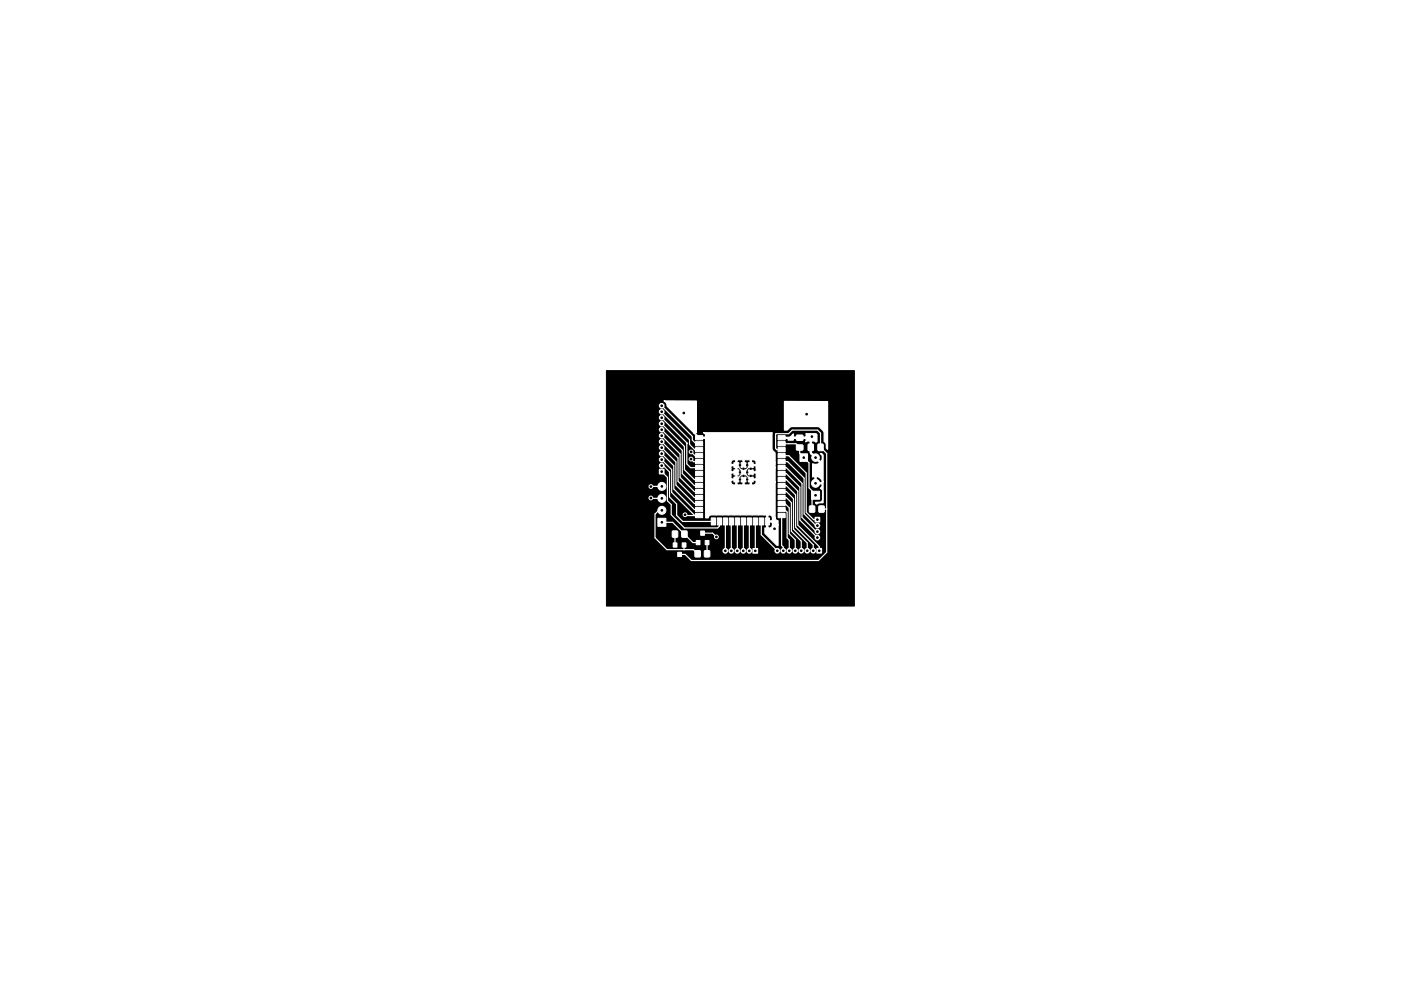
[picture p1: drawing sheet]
<svg xmlns="http://www.w3.org/2000/svg" width="297mm" height="210mm" viewBox="0 0 297 210" stroke-linecap="round" stroke-linejoin="round" font-family="sans-serif">
<g fill="#000" stroke="#000" stroke-width=".21">
<path d="M128.6 78.6h52.5v50h-52.5z"/>
<circle cx="140.3" cy="92.4" r=".17"/>
<circle cx="140.3" cy="93.7" r=".17"/>
<circle cx="140.3" cy="89.9" r=".17"/>
<circle cx="140.3" cy="86.1" r=".17"/>
<circle cx="140.3" cy="87.4" r=".17"/>
<circle cx="140.3" cy="95" r=".17"/>
<circle cx="140.3" cy="97.5" r=".17"/>
<circle cx="140.3" cy="98.8" r=".17"/>
<circle cx="140.3" cy="91.2" r=".17"/>
<circle cx="140.3" cy="88.6" r=".17"/>
<circle cx="140.3" cy="96.2" r=".17"/>
<circle cx="145" cy="87.6" r=".17"/>
<circle cx="146.5" cy="97.4" r=".17"/>
<circle cx="146.5" cy="95.9" r=".17"/>
<circle cx="156.9" cy="98.7" r=".15"/>
<circle cx="157.7" cy="99.5" r=".15"/>
<circle cx="158.4" cy="98.7" r=".15"/>
<circle cx="159.2" cy="99.5" r=".15"/>
<circle cx="170.4" cy="97.1" r=".17"/>
<circle cx="171" cy="87.9" r=".17"/>
<circle cx="172.1" cy="92.6" r=".17"/>
<circle cx="172.9" cy="97.1" r=".17"/>
<circle cx="138" cy="105.7" r=".17"/>
<circle cx="138" cy="103.2" r=".17"/>
<circle cx="140.3" cy="100.1" r=".17"/>
<circle cx="140.3" cy="103.2" r=".18"/>
<circle cx="140.3" cy="108.3" r=".18"/>
<circle cx="140.3" cy="110.8" r=".18"/>
<circle cx="140.3" cy="105.7" r=".18"/>
<circle cx="145.2" cy="109.2" r=".17"/>
<circle cx="151.9" cy="113.9" r=".17"/>
<circle cx="153.8" cy="116.9" r=".17"/>
<circle cx="155.1" cy="116.9" r=".17"/>
<circle cx="156.3" cy="116.9" r=".17"/>
<circle cx="156.9" cy="101.7" r=".15"/>
<circle cx="156.9" cy="100.2" r=".15"/>
<circle cx="157.6" cy="116.9" r=".17"/>
<circle cx="157.7" cy="101" r=".15"/>
<circle cx="158.4" cy="101.7" r=".15"/>
<circle cx="158.4" cy="100.2" r=".15"/>
<circle cx="158.9" cy="116.9" r=".17"/>
<circle cx="159.2" cy="101" r=".15"/>
<circle cx="160.1" cy="116.9" r=".17"/>
<circle cx="164.2" cy="112.2" r=".17"/>
<circle cx="164.8" cy="116.8" r=".17"/>
<circle cx="166.1" cy="116.8" r=".17"/>
<circle cx="167.3" cy="116.8" r=".17"/>
<circle cx="168.6" cy="116.8" r=".17"/>
<circle cx="169.9" cy="116.8" r=".17"/>
<circle cx="171.2" cy="116.8" r=".17"/>
<circle cx="172.4" cy="116.8" r=".17"/>
<circle cx="172.9" cy="102.5" r=".17"/>
<circle cx="172.9" cy="105.1" r=".17"/>
<circle cx="173.3" cy="114.1" r=".17"/>
<circle cx="173.3" cy="111.5" r=".17"/>
<circle cx="173.3" cy="110.2" r=".17"/>
<circle cx="173.3" cy="112.8" r=".17"/>
<circle cx="173.7" cy="116.8" r=".17"/>
</g>
<g fill="#fff" stroke="#fff" stroke-width=".21">
<path d="M169.6 96.3h1.6v1.6h-1.6z"/>
<path d="M155.6 101.2h1.1v1.1h-1.1z"/>
<path d="M157.1 101.2h1.1v1.1h-1.1z"/>
<path d="M158.7 101.2h1v1.1h-1z"/>
<path d="M155.6 99.7h1.1v1h-1.1z"/>
<path d="M157.1 99.7h1.1v1h-1.1z"/>
<path d="M158.7 99.7h1v1h-1z"/>
<path d="M155.6 98.2h1.1v1h-1.1z"/>
<path d="M157.1 98.2h1.1v1h-1.1z"/>
<path d="M158.7 98.2h1v1h-1z"/>
<path d="M150.8 109.9h.9v1.5h-.9z"/>
<path d="M152.1 109.9h.9v1.5h-.9z"/>
<path d="M153.3 109.9h.9v1.5h-.9z"/>
<path d="M154.6 109.9h.9v1.5h-.9z"/>
<path d="M155.9 109.9h.9v1.5h-.9z"/>
<path d="M157.2 109.9h.9v1.5h-.9z"/>
<path d="M158.4 109.9h.9v1.5h-.9z"/>
<path d="M159.7 109.9h.9v1.5h-.9z"/>
<path d="M161 109.9h.9v1.5h-.9z"/>
<path d="M162.2 109.9h.9v1.5h-.9z"/>
<path d="M147.5 108.9h1.5v.9h-1.5z"/>
<path d="M147.5 107.7h1.5v.9h-1.5z"/>
<path d="M147.5 106.4h1.5v.9h-1.5z"/>
<path d="M147.5 105.1h1.5v.9h-1.5z"/>
<path d="M147.5 103.9h1.5v.9h-1.5z"/>
<path d="M147.5 102.6h1.5v.9h-1.5z"/>
<path d="M147.5 101.3h1.5v.9h-1.5z"/>
<path d="M147.5 100h1.5v.9h-1.5z"/>
<path d="M147.5 98.8h1.5v.9h-1.5z"/>
<path d="M147.5 97.5h1.5v.9h-1.5z"/>
<path d="M147.5 96.2h1.5v.9h-1.5z"/>
<path d="M147.5 95h1.5v.9h-1.5z"/>
<path d="M147.5 93.7h1.5v.9h-1.5z"/>
<path d="M147.5 92.4h1.5v.9h-1.5z"/>
<path d="M165 108.9h1.5v.9h-1.5z"/>
<path d="M165 107.7h1.5v.9h-1.5z"/>
<path d="M165 106.4h1.5v.9h-1.5z"/>
<path d="M165 105.1h1.5v.9h-1.5z"/>
<path d="M165 103.9h1.5v.9h-1.5z"/>
<path d="M165 102.6h1.5v.9h-1.5z"/>
<path d="M165 101.3h1.5v.9h-1.5z"/>
<path d="M165 100h1.5v.9h-1.5z"/>
<path d="M165 98.8h1.5v.9h-1.5z"/>
<path d="M165 97.5h1.5v.9h-1.5z"/>
<path d="M165 96.2h1.5v.9h-1.5z"/>
<path d="M165 95h1.5v.9h-1.5z"/>
<path d="M165 93.7h1.5v.9h-1.5z"/>
<path d="M165 92.4h1.5v.9h-1.5z"/>
<path d="M139.5 110h1.7v1.7h-1.7z"/>
<path d="M172.8 109.7h1v1h-1z"/>
<path d="M173.2 116.3h1v1h-1z"/>
<path d="M159.6 116.4h1v1h-1z"/>
<path d="M139.8 99.6h1v1h-1z"/>
<path d="M173.7 107.4h1v1.3l-1.1-.1z"/>
<path d="M171.7 107.4h1v1.3l-1.1-.1z"/>
<path d="M147.4 116.9h1.1l-.1 1.2h-1z"/>
<path d="M149.4 116.9h1.1l-.1 1.2h-1z"/>
<path d="M144.6 112.7h1.1l-.1 1.3-1-.1z"/>
<path d="M142.6 112.7h1.1l-.1 1.3-1-.1z"/>
<path d="M148.6 112.7h.8v.9h-.8z"/>
<path d="M147.6 114.7h.8v.9h-.8z"/>
<path d="M149.5 114.7h.8v.9h-.8z"/>
<path d="M143.7 117.2h.8v.9h-.8z"/>
<path d="M144.6 115.2h.8v.9h-.8z"/>
<path d="M142.7 115.2h.8v.9h-.8z"/>
<path d="M172.1 104.2h1.7v1.7h-1.7z"/>
<path d="M171.4 94.3h1v1.3l-1-.1z"/>
<path d="M173.5 94.3h1v1.3l-1.1-.1z"/>
<path d="M168.9 92.4l1.3-.1v1.1h-1.3z"/>
<path d="M168.9 94.4h1.3v1l-1.3 .1z"/>
<circle cx="172.9" cy="97.1" r=".8"/>
<circle cx="157.7" cy="101" r=".15"/>
<circle cx="159.2" cy="101" r=".15"/>
<circle cx="157.7" cy="99.5" r=".15"/>
<circle cx="159.2" cy="99.5" r=".15"/>
<circle cx="156.9" cy="101.7" r=".15"/>
<circle cx="158.4" cy="101.7" r=".15"/>
<circle cx="156.9" cy="100.2" r=".15"/>
<circle cx="158.4" cy="100.2" r=".15"/>
<circle cx="156.9" cy="98.7" r=".15"/>
<circle cx="158.4" cy="98.7" r=".15"/>
<circle cx="140.3" cy="103.2" r=".85"/>
<circle cx="140.3" cy="105.7" r=".85"/>
<circle cx="140.3" cy="108.3" r=".85"/>
<circle cx="173.3" cy="114.1" r=".5"/>
<circle cx="173.3" cy="112.8" r=".5"/>
<circle cx="173.3" cy="111.5" r=".5"/>
<circle cx="164.8" cy="116.8" r=".5"/>
<circle cx="166.1" cy="116.8" r=".5"/>
<circle cx="167.3" cy="116.8" r=".5"/>
<circle cx="168.6" cy="116.8" r=".5"/>
<circle cx="169.9" cy="116.8" r=".5"/>
<circle cx="171.2" cy="116.8" r=".5"/>
<circle cx="172.4" cy="116.8" r=".5"/>
<circle cx="153.8" cy="116.9" r=".5"/>
<circle cx="155.1" cy="116.9" r=".5"/>
<circle cx="156.3" cy="116.9" r=".5"/>
<circle cx="157.6" cy="116.9" r=".5"/>
<circle cx="158.9" cy="116.9" r=".5"/>
<circle cx="140.3" cy="86.1" r=".5"/>
<circle cx="140.3" cy="87.4" r=".5"/>
<circle cx="140.3" cy="88.6" r=".5"/>
<circle cx="140.3" cy="89.9" r=".5"/>
<circle cx="140.3" cy="91.2" r=".5"/>
<circle cx="140.3" cy="92.4" r=".5"/>
<circle cx="140.3" cy="93.7" r=".5"/>
<circle cx="140.3" cy="95" r=".5"/>
<circle cx="140.3" cy="96.2" r=".5"/>
<circle cx="140.3" cy="97.5" r=".5"/>
<circle cx="140.3" cy="98.8" r=".5"/>
<circle cx="172.9" cy="102.5" r=".85"/>
<circle cx="151.9" cy="113.9" r=".4"/>
<circle cx="138" cy="103.2" r=".4"/>
<circle cx="146.5" cy="95.9" r=".4"/>
<circle cx="146.5" cy="97.4" r=".4"/>
<circle cx="138" cy="105.7" r=".4"/>
<circle cx="171" cy="87.9" r=".4"/>
<circle cx="172.1" cy="92.6" r=".4"/>
<circle cx="164.2" cy="112.2" r=".4"/>
<circle cx="145.2" cy="109.2" r=".4"/>
<circle cx="145" cy="87.6" r=".4"/>
</g>
<g fill="none" stroke="#fff" stroke-width=".25">
<path d="M140.3 87.4l5.9 5.9v1l1.1 1.1h.9M140.3 91.2l4.4 4.3v5l2.5 2.5h1M140.3 96.2l2.6 2.6v4.9l4.3 4.4h1M140.3 95l3 3v4.9l3.9 3.9h1M140.3 86.1l6.5 6.5v.8l.8 .7h.6M140.3 88.7l5.3 5.3v4.4l.8 .8h1.8M140.3 89.9l4.8 4.8v4.9l2.1 2.2h1M140.3 92.4l3.9 4v4.9l3 3h1M140.3 93.7l3.5 3.5v4.9l3.4 3.5h1M140.3 97.5l2.1 2.1v4.9l4.9 4.9M140.3 98.8h.3l1.4 1.3v5.3l1.5 1.5v2.4l1.3 1.3h6.5M145.6 94.1h.1"/>
<path d="M146.5 97.4l.6 .6h1.1M146.5 95.9l.8 .8h.9M147.6 95.3v.1M156.1 98.7l3.1 3M159.2 98.7l-3.1 3M165.7 95.4h-1l-.3-.3 .1-3.1h2.7l.8-.7h5.3l.7 .6v3l1.3 1.3v21l-1.8 1.7h-26.9l-1.3-1.3h-1.2M165.7 96.7h1.6l3.6 3.7v8.3l1.6 1.5h.8M165.7 98h1.3l3.5 3.4v7.6l2.5 2.5h.3M165.7 94.1h3l.9 .8v1.3l1.9 2v5.3l1.4 1.4v.4l-.7 .7v2M165.7 99.2h1l3.3 3.3v7.3l3.1 3h.2M138 105.7h2.3M140.3 100.1l1.2 1.2v4.9l.8 .9v2.1l2.8 2.8h7l.4-.4v-1"/>
<path d="M140.3 103.2h-2.3M140.3 108.3h-.6l-.8 .8v5l2.5 2.5h5.6l.9 .9M140.3 110.8h2.3l4.3 4.3h1.1M143.1 115.6h.1M143.1 113.3v2.3M145 116.6h.1M145 115.6v1M145.2 109.2l.2 .2h2.8M149 113.1h2.1l.8 .8M149.9 115.1v2.4M153.8 116.9h.1M153.8 110.6v6.3"/>
<path d="M155.1 110.6v6.3M155.1 111.6h.1M156.3 116.9h.1M156.3 110.6v6.3M157.6 116.9h.1M157.6 110.6v6.3M158.9 116.9h.1M158.9 110.6v6.3M160.1 116.9h.1M160.1 110.6v6.3M161.4 110.6v2.9l3.4 3.3M165.7 100.5h1l2.9 2.9v6.9l3.7 3.8"/>
<path d="M165.7 106.8h.7l.9 1v5.4l1.3 1.3v2.3M165.7 108.1h.6l.6 .6v5.4l.4 .5v2.2M165.7 101.8h1l2.4 2.4v7.2l4.6 4.6v.8M165.7 103h1l2 2v6.8l3.7 3.8v1.2M165.7 104.3h1l1.5 1.5v6.5l3 2.9v1.6M165.7 105.6h1l1.1 1v6.1l2.1 2.1v2M165.7 109.4v6.3l.4 .4v.7M174.2 108h1.1M175.3 108h.1"/>
</g>
<path d="M145 87.6l2.1 2.2v2l1.1 1.1" fill="none" stroke="#fff" stroke-width=".4"/>
<g fill="#fff" stroke="#fff" stroke-width=".25">
<path d="M148.1 92.7h1.3l.2-.1a.66 .66 0 0 0-.4-.8h14.5v3.3l.1 .5 .6 .5-.1 2.1h-4v-.2a.62 .62 0 0 0-1-.3v.9h.9l.1-.4h4v1h-4l-.1-.4-1-.1-.1-1-.2-.2h-1l-.1 .2-.1 .8-.2-.8-.1-.2h-1l-.1 .2-.5-.2a.66 .66 0 0 0-.7 .3 .66 .66 0 0 0 0 .8h.9v-.9h.3l-.2 1.1h-1l-.1 .2v.9l.1 .2h.9v-1.3l.3 .4-.2 1.1h-1l-.1 .2v1l.1 .1h.9v-1.3h.1l.2 .4-.2 1.2h-1l-.1 .1a.66 .66 0 0 0 .2 .8 .66 .66 0 0 0 .8-.1v-.8l.3 .3v.5l.1 .2h1l.1-.2 .2-.8 .1 .8 .1 .2h1l.2-.2 .1-.9 1-.2 .1-.1v-1l-.1-.2-.8-.1 .8-.1 .1-.2v-.7h4v3.1h-4l-.1-.4h-.9v.8a.62 .62 0 0 0 .7 .1 .62 .62 0 0 0 .3-.5h4v7.6h-.5v-.1a.58 .58 0 0 0-1-.4v1.1h.8l.2-.2v-.4h.5l.2 .4 .5 .2v.9h-1.2v-.5l-.2-.1h-.8v1.1l.2 .1a.66 .66 0 0 0 .8-.6h1.2v4.3h-.3l-2.5-2.6v-1.1l.4-.1v-2.5l-.2-.2h-11.6a.64 .64 0 0 0-.6 .7h-.6v-16.7l-.2-.2h-1.3z"/>
<path d="M165.6 92.8h1.7l.9-.7v.5l.2 .1h2.4l.1-.1v-.6h2.1l.2 .2v1.5l-.2 .1-.3-.2-.5-.1-.2 .2v2.4l1.9 1.8a.96 .96 0 0 0 0-1.6h.4l.2 .2v5.7h-.1l-.4-.7a.81 .81 0 0 0-1-.3v1.2h1.2l.3-.2v4.5h-.8l-.5 .3-.3-.2v-.2h.9a.64 .64 0 0 0 .6-.7v-1.8l-.5-.5 .1-.1a.67 .67 0 0 0 .2-.8h-1.4v-1.5l-.2-.1-.3 .1v-2.8l.5 .1a.78 .78 0 0 0 .9-.4l-1.8-1.8-.1-2.6-.2-.2-.8 .3 .1-.6-.1-.2h-2.4l-.2 .4h-1.1l-.2-.4h-1.3z"/>
<path d="M166.3 85.2h9.2v10.1l-.3-.2-.1-1-.4-.4v-2.1l-1.1-1-5.6-.1-.5 .1-.6 .7h-.6z"/>
<path d="M140.8 85.1h6.9v6.7l-.5 .1-5.8-5.8-.1-.5z"/>
</g>
</svg>
